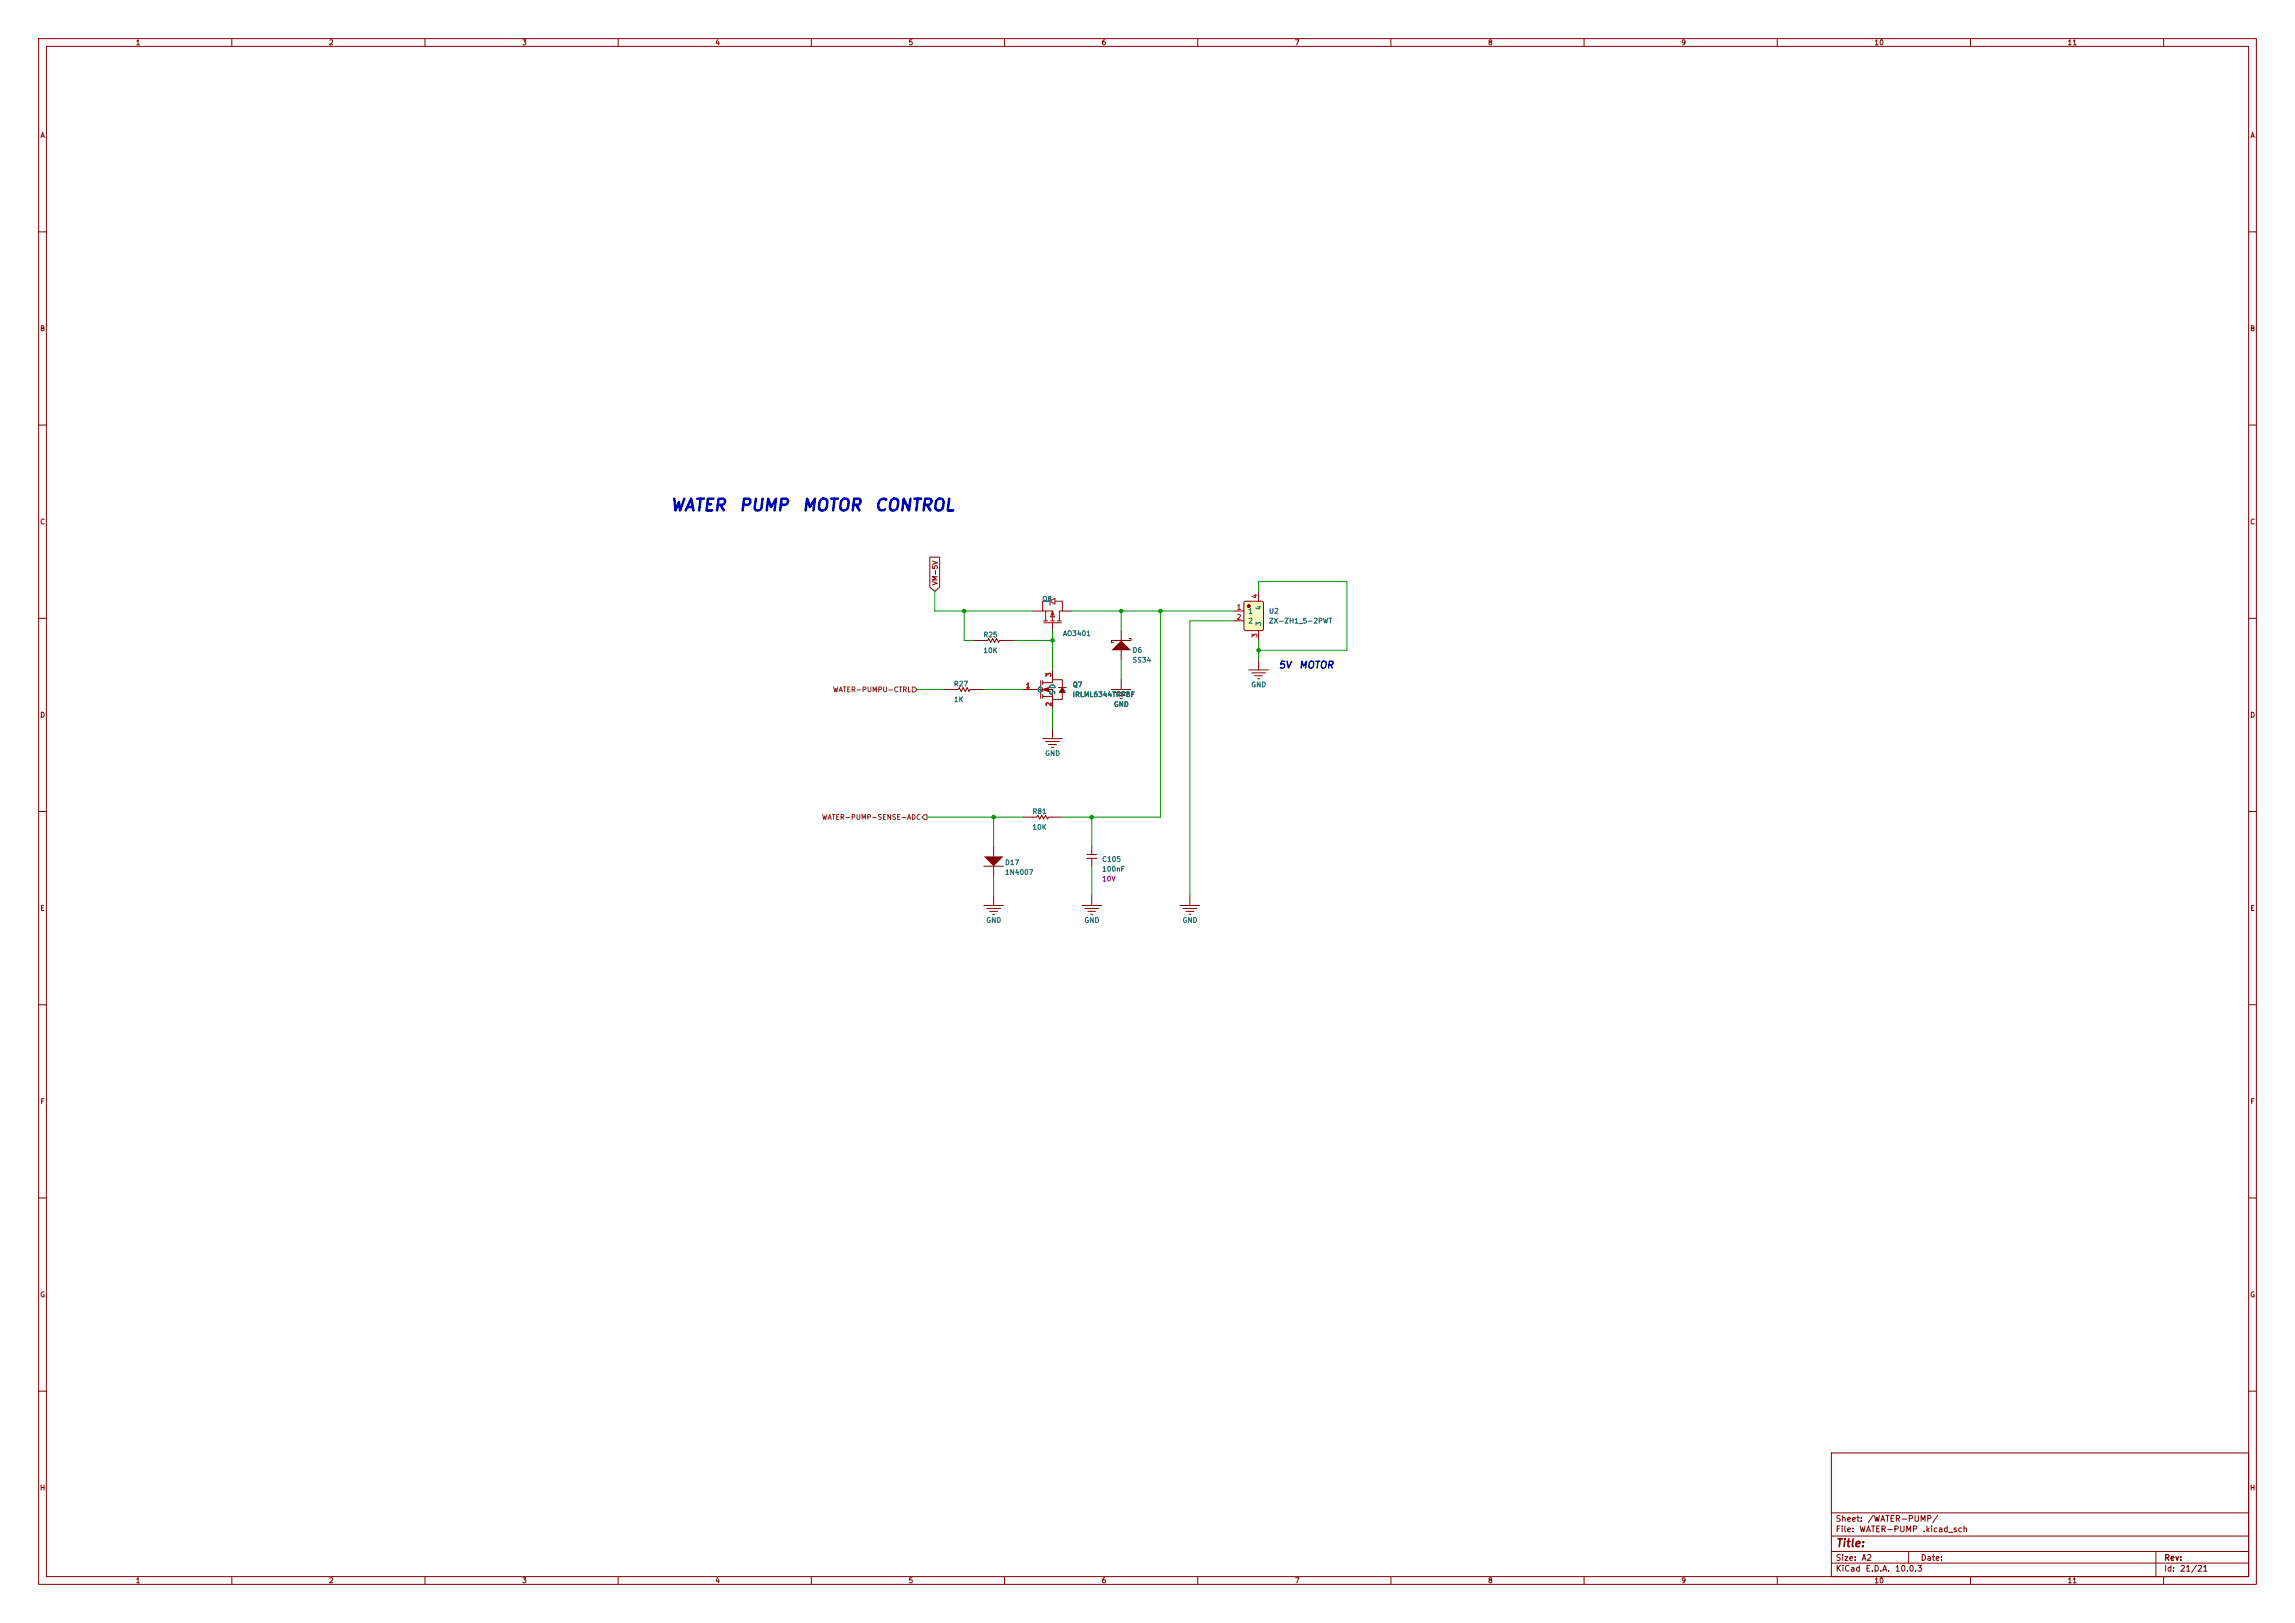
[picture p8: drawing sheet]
<svg xmlns="http://www.w3.org/2000/svg" width="594mm" height="420mm" viewBox="0 0 594 420" stroke-linecap="round" stroke-linejoin="round" font-family="sans-serif">
<defs><g id="words">
<g font-size="3.1" fill="#0000c2">
<text x="173.3" y="133">WATER</text>
<text x="191.1" y="133">PUMP</text>
<text x="207.4" y="133">MOTOR</text>
<text x="226.1" y="133">CONTROL</text>
</g>
<text font-size="2" fill="#840000" x="475" y="400.8">Title:</text>
<g font-size="1.8" fill="#0000c2">
<text x="330.8" y="173.4">5V</text>
<text x="336.1" y="173.4">MOTOR</text>
</g>
<g font-size="1.5" fill="#840000">
<text x="475" y="394.1">Sheet:</text>
<text x="483.2" y="394.1">/WATER-PUMP/</text>
<text x="475" y="396.8">File:</text>
<text x="481.1" y="396.8">WATER-PUMP</text>
<text x="497.5" y="396.8">.kicad_sch</text>
<text x="475" y="407">KiCad</text>
<text x="475" y="404.2">Size:</text>
<text x="481.7" y="404.2">A2</text>
<text x="482.7" y="407">E.D.A.</text>
<text x="490.3" y="407">10.0.3</text>
<text x="497" y="404.2">Date:</text>
<text x="560" y="404.2">Rev:</text>
<text x="560" y="407">Id:</text>
<text x="564.1" y="407">21/21</text>
</g>
<g font-size="1.3" fill="#840000">
<text x="35" y="12">1</text>
<text x="85" y="12">2</text>
<text x="135" y="12">3</text>
<text x="185" y="12">4</text>
<text x="235" y="12">5</text>
<text x="285" y="12">6</text>
<text x="335" y="12">7</text>
<text x="385" y="12">8</text>
<text x="435" y="12">9</text>
<text x="485" y="12">10</text>
<text x="535" y="12">11</text>
<text x="10.3" y="36">A</text>
<text x="582.3" y="36">A</text>
<text x="10.3" y="86">B</text>
<text x="582.3" y="86">B</text>
<text x="10.3" y="136">C</text>
<text x="582.3" y="136">C</text>
<text x="243" y="151.6" transform="rotate(-90 243 151.6)">VM-5V</text>
<text x="10.3" y="186">D</text>
<text x="582.3" y="186">D</text>
<text x="10.3" y="236">E</text>
<text x="582.3" y="236">E</text>
<text x="10.3" y="286">F</text>
<text x="582.3" y="286">F</text>
<text x="10.3" y="336">G</text>
<text x="582.3" y="336">G</text>
<text x="10.2" y="386">H</text>
<text x="582.2" y="386">H</text>
<text x="35" y="410">1</text>
<text x="85" y="410">2</text>
<text x="135" y="410">3</text>
<text x="185" y="410">4</text>
<text x="235" y="410">5</text>
<text x="285" y="410">6</text>
<text x="335" y="410">7</text>
<text x="385" y="410">8</text>
<text x="435" y="410">9</text>
<text x="485" y="410">10</text>
<text x="535" y="410">11</text>
</g>
<g font-size="1.3" fill="#a90000">
<text x="325.7" y="155" transform="rotate(-90 325.7 155)">4</text>
<text x="320" y="158.1">1</text>
<text x="320" y="160.6">2</text>
<text x="325.7" y="165.2" transform="rotate(-90 325.7 165.2)">3</text>
<text x="265.4" y="178.4">1</text>
<text x="272.4" y="175.3" transform="rotate(-90 272.4 175.3)">3</text>
<text x="272.4" y="183" transform="rotate(-90 272.4 183)">2</text>
</g>
<g font-size="1.3" fill="#006464">
<text x="269.6" y="156">Q8</text>
<text x="323" y="159.1">1</text>
<text x="323" y="161.6">2</text>
<text x="326.7" y="158" transform="rotate(-90 326.7 158)">4</text>
<text x="328.3" y="161.6">ZX-ZH1_5-2PWT</text>
<text x="328.3" y="159.1">U2</text>
<text x="254.4" y="165.2">R25</text>
<text x="275" y="164.9">AO3401</text>
<text x="326.7" y="162.2" transform="rotate(-90 326.7 162.2)">3</text>
<text x="254.4" y="169.3">10K</text>
<text x="293" y="169.2">D6</text>
<text x="293" y="171.7">SS34</text>
<text x="246.8" y="177.9">R27</text>
<text x="268.4" y="179.4">G</text>
<text x="273.4" y="180" transform="rotate(-90 273.4 180)">SD</text>
<text x="277.5" y="178.1">Q7</text>
<text x="323.7" y="178.1">GND</text>
<text x="246.8" y="182">1K</text>
<text x="277.5" y="180.7">IRLML6344TRPBF</text>
<text x="288.2" y="183.2">GND</text>
<text x="270.4" y="195.9">GND</text>
<text x="267.1" y="210.9">R81</text>
<text x="267.1" y="215">10K</text>
<text x="260" y="224.1">D17</text>
<text x="260" y="226.7">1N4007</text>
<text x="285.1" y="223.3">C105</text>
<text x="285.1" y="225.9">100nF</text>
<text x="255.1" y="239.1">GND</text>
<text x="280.5" y="239.1">GND</text>
<text x="305.9" y="239.1">GND</text>
</g>
<g font-size="1.3" fill="#725600">
<text x="215.5" y="179.4">WATER-PUMPU-CTRL</text>
<text x="212.6" y="212.4">WATER-PUMP-SENSE-ADC</text>
</g>
<text font-size="1.3" fill="#840084" x="285.1" y="228.4">10V</text>
</g></defs>
<g fill="none" stroke="#840000" stroke-width=".26">
<path d="M10 10h574v400h-574zM12 12h570v396h-570zM60 10v2M110 10v2M160 10v2M210 10v2M260 10v2M310 10v2M360 10v2M410 10v2M460 10v2M510 10v2"/>
<path d="M560 10v2M10 60h2M582 60h2M10 110h2M582 110h2M267.3 158.1h2.6M275 158.1h2.5M10 160h2M272.4 161.9v1.3M582 160h2M10 210h2M582 210h2"/>
<path d="M280 234.3h5.1M280.8 235.1h3.6M281.6 235.8h2M282.3 236.6h.5M282.6 231.8v2.5M10 260h2M582 260h2M10 310h2M582 310h2M10 360h2M474 376h108v32h-108zM582 360h2"/>
<path d="M474 397.5h108M474 391.5h108M60 408v2M110 408v2M160 408v2M210 408v2M260 408v2M310 408v2M360 408v2M410 408v2M460 408v2M474 404.5h108"/>
<path d="M474 401.5h108M494 401.5v3M510 408v2M558 401.5v6.5M560 408v2"/>
</g>
<path d="M270.6 158.1v2.6M271.7 155.6h-1.8v2.5h2.5v2.6M271.8 154.6v2M271.8 155.6l1.2-.8v1.5zM272.4 158.1l.5 1.5h-1zM273.2 155.6h1.8v2.5h-.8v2.6M270.1 160.7h1M270.1 161.2h4.6M271.9 160.7h1M272.4 161.2v.7M273.7 160.7h1" fill="none" stroke="#a00000" stroke-width=".26"/>
<path d="M322.1 155.7l.3-.1h4.1l.4 .2 .1 6.9-.2 .4-4.3 .1-.5-.2-.1-6.9z" fill="#ffffc2"/>
<circle cx="323.2" cy="156.8" r=".38" fill="#840000" stroke="#840000" stroke-width=".26"/>
<g fill="none" stroke="#840000" stroke-width=".26">
<path d="M319.4 158.1h2.5M322.1 155.7l.3-.1h4.1l.4 .2 .1 6.9-.2 .4-4.3 .1-.5-.2-.1-6.9zM325.8 153v2.6M319.4 160.7h2.5M325.8 163.2v2.5M269.9 191.1h5.1M270.6 191.9h3.6M271.4 192.7h2M272.2 193.4h.5M272.4 188.6v2.5M264.8 211.5h3.6l.2-.6 .5 1.1 .5-1.1 .5 1.1 .5-1.1 .5 1.1 .3-.5h3.6M254.6 234.3h5.1"/>
<path d="M255.4 235.1h3.6M256.2 235.8h2M256.9 236.6h.5M257.2 231.8v2.5"/>
</g>
<path d="M254.6 221.6h5.1l-2.5 2.6z" fill="#840000"/>
<g fill="none" stroke="#840000" stroke-width=".26">
<path d="M264.8 178.4h4.6M269.4 176.1v4.6M269.9 176.7h2.5v-.8h2.6v2M269.9 178.4h2.5v2.6h2.6v-1.8M269.9 176.1v1.1M269.9 177.9v1M269.9 179.7v1M272.4 173.4v2.5M273.9 177.9h2.1M287.7 178.4h5M288.4 179.2h3.6M289.2 180h2"/>
<path d="M290.2 175.9v2.5M323.2 173.4h5.1M324 174.1h3.5M324.7 174.9h2.1M325.5 175.6h.5M325.8 170.8v2.6M269.9 180.2h2.5M272.4 181v2.5M289.9 180.7h.5M257.2 219.1v2.5M282.6 219.1v2M254.6 224.2h5.1"/>
<path d="M257.2 224.2v2.5M281.3 222.1h2.5M281.3 221.1h2.5M282.6 222.1v2.1M305.4 234.3h5.1M306.2 235.1h3.6M307 235.8h2M307.7 236.6h.5M308 231.8v2.5"/>
</g>
<g fill="#840000" stroke="#840000" stroke-width=".26">
<path d="M269.9 178.4l1.5-.5v1z"/>
<path d="M275 177.9l.7 1.3h-1.5z"/>
</g>
<path d="M290.2 165.7l2.5 2.6h-5z" fill="#840000"/>
<path d="M240.7 144.2h2.5v7.7l-1.3 1.1-1.2-1.1zM244.5 178.4h3.5l.3-.5 .5 1 .5-1 .5 1 .5-1 .5 1 .3-.5h3.5M252.1 165.7h3.6l.2-.5 .5 1 .5-1 .5 1 .5-1 .5 1 .3-.5h3.6M264.8 178.4h2.5M272.4 173.4v2.5M290.2 163.2v2.5M290.2 168.3v2.5M292.2 165.2h.5v.5h-5v.5h.5M272.4 181v2.5" fill="none" stroke="#840000" stroke-width=".26"/>
<path d="M236.1 177.8h.7l.6 .6-.6 .7h-.7zM238.6 211.5l.7-.7h.6v1.3h-.6z" fill="none" stroke="#725600" stroke-width=".26"/>
<g fill="none" stroke="#009600" stroke-width=".26">
<path d="M241.9 153v5.1h25.4M249.6 158.1v7.6h2.5M277.5 158.1h41.9M290.2 158.1v5.1M300.4 158.1v53.4h-25.4M325.8 153v-2.5h22.8v17.8h-22.8M237.4 178.4h7.1M254.6 178.4h10.2M262.3 165.7h10.1M272.4 163.2v10.2M290.2 170.8v5.1M319.4 160.7h-11.4v71.1"/>
<path d="M325.8 165.7v5.1M272.4 183.5v5.1M239.9 211.5h24.9M257.2 211.5v7.6M282.6 211.5v7.6M257.2 226.7v5.1M282.6 224.2v7.6"/>
</g>
<g fill="#009600" stroke="#009600" stroke-width=".26">
<circle cx="300.4" cy="158.1" r=".46"/>
<circle cx="325.8" cy="168.3" r=".46"/>
<circle cx="282.6" cy="211.5" r=".46"/>
<circle cx="290.2" cy="158.1" r=".46"/>
<circle cx="272.4" cy="165.7" r=".46"/>
<circle cx="257.2" cy="211.5" r=".46"/>
<circle cx="249.6" cy="158.1" r=".46"/>
</g>
<use href="#words"/>
</svg>
